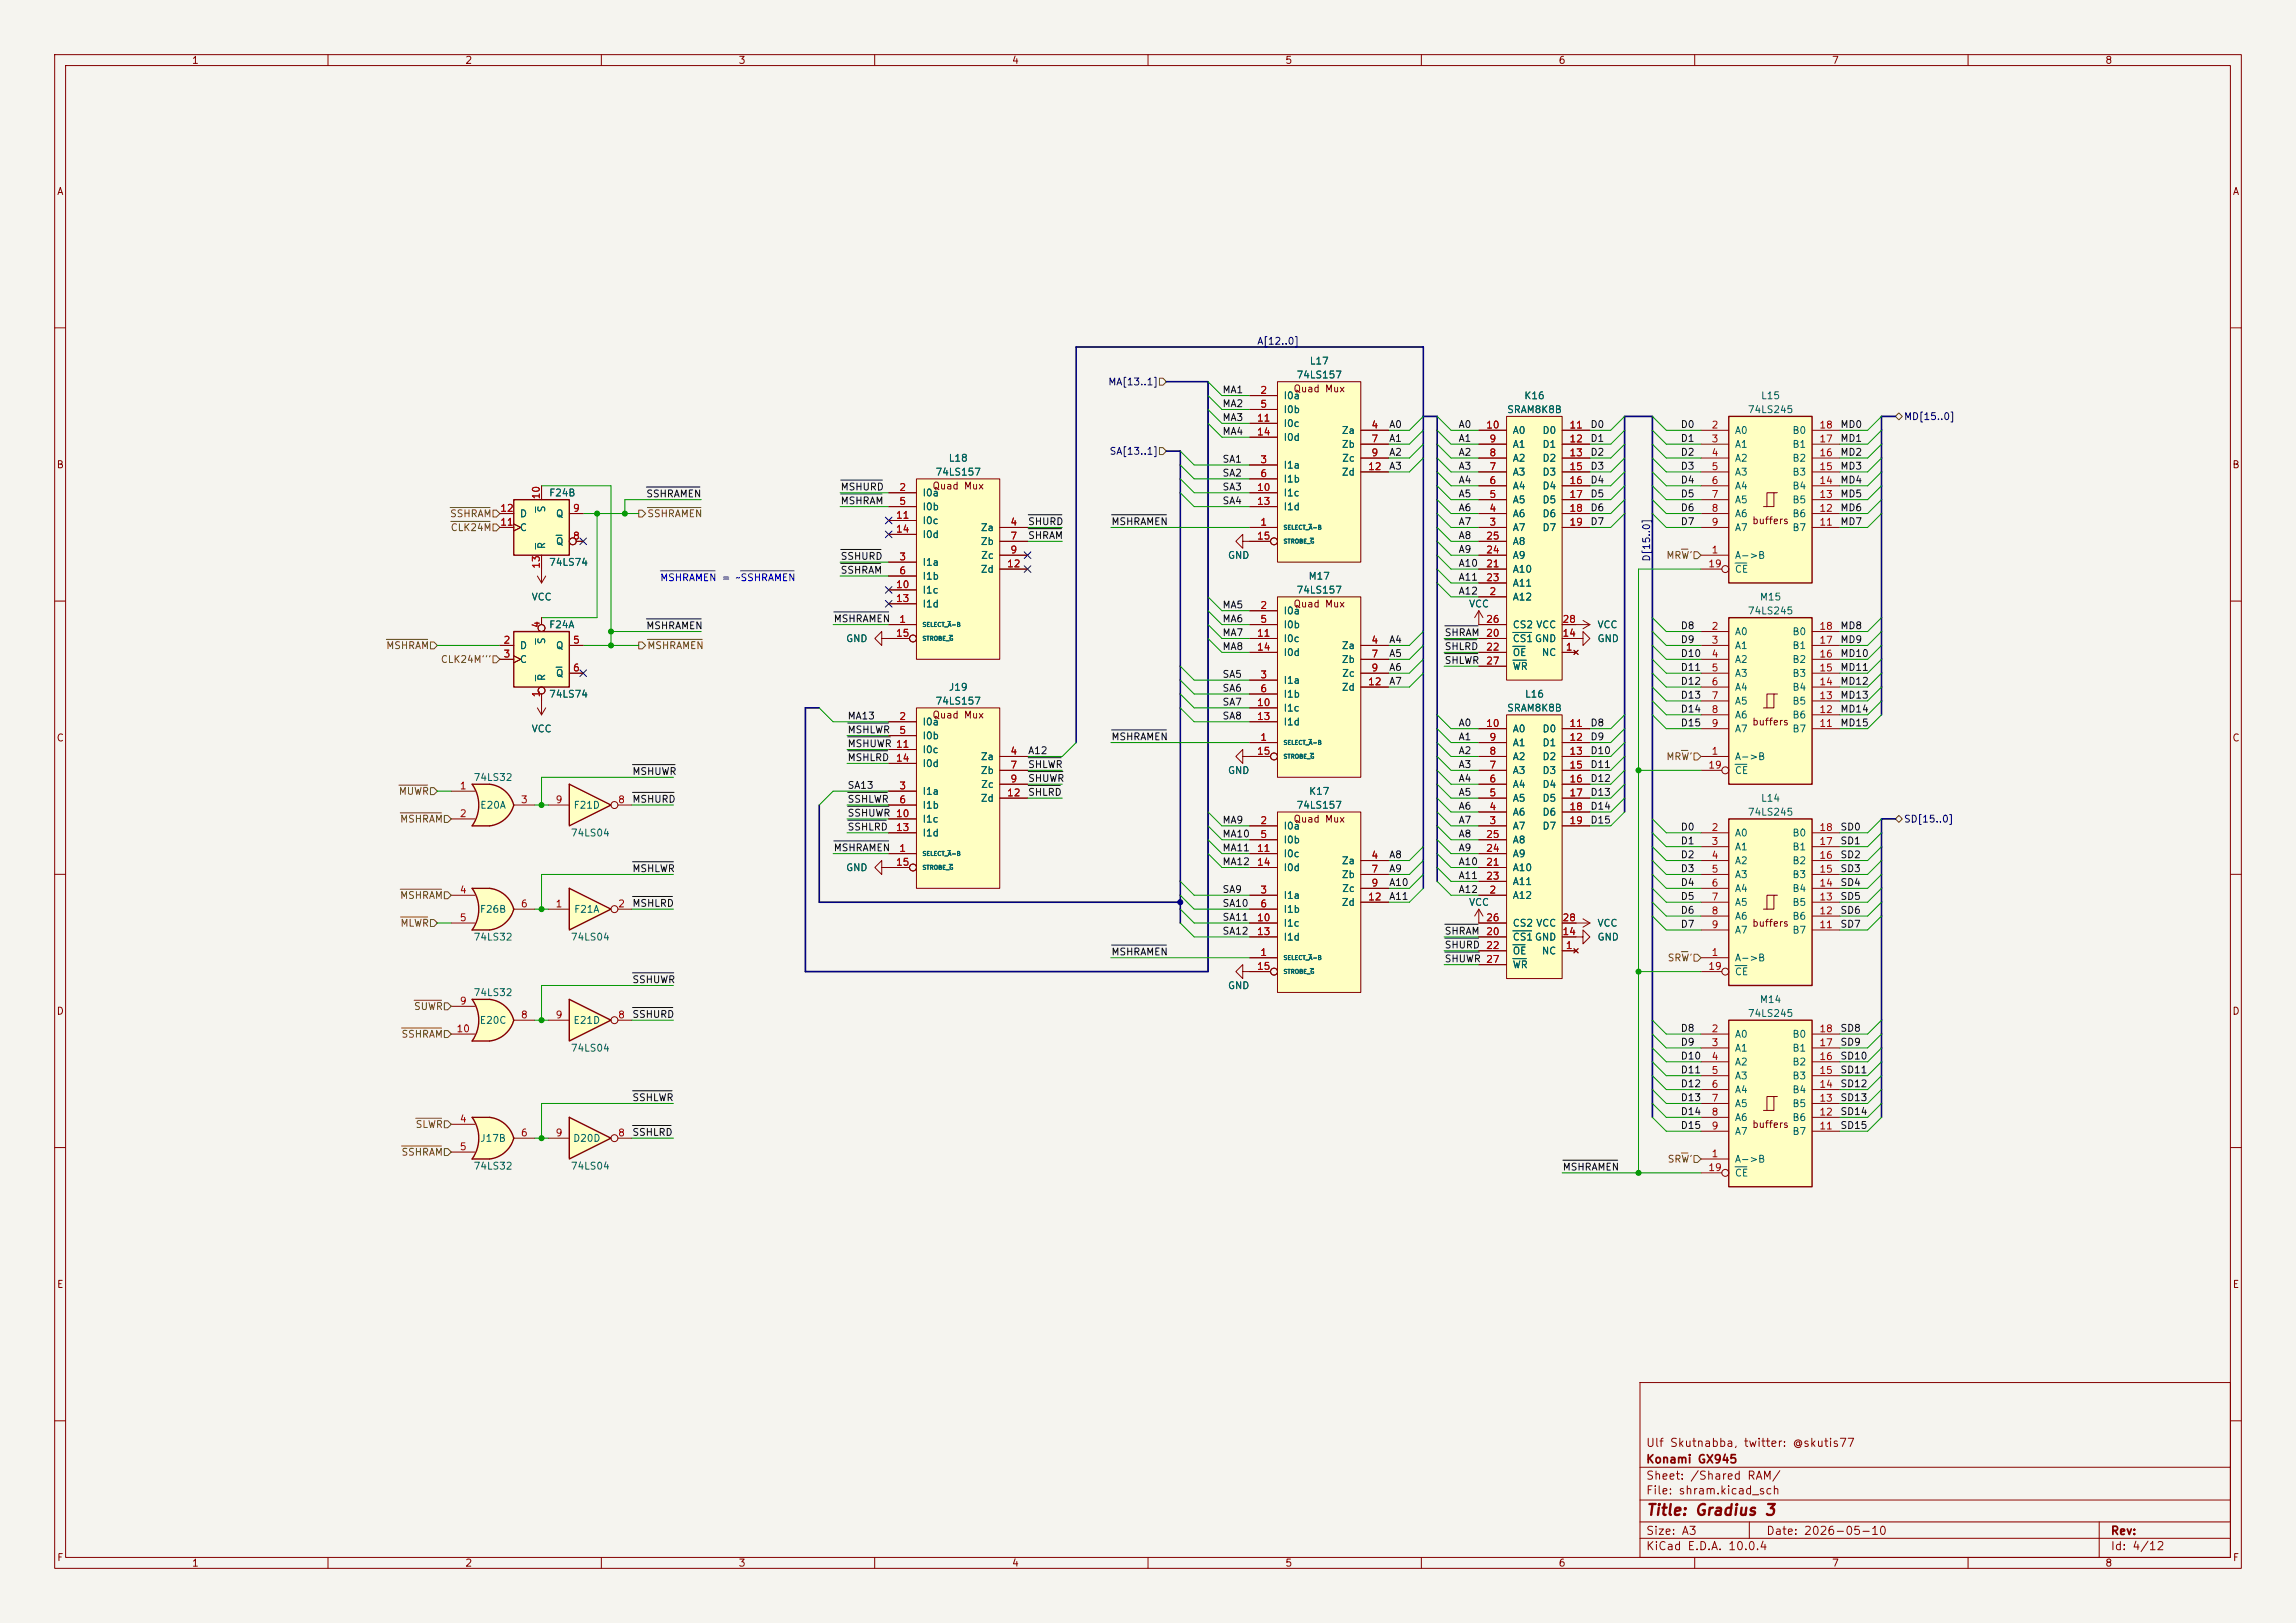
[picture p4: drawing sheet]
<svg xmlns="http://www.w3.org/2000/svg" width="420mm" height="297mm" viewBox="0 0 420 297" stroke-linecap="round" stroke-linejoin="round" font-family="sans-serif">
<defs><g id="words">
<text font-size="2" fill="#840000" x="301" y="277.8">Title: Gradius 3</text>
<g font-size="1.5" fill="#840000">
<text x="301" y="268.1">Konami GX945</text>
<text x="301" y="265.1">Ulf Skutnabba, twitter: @skutis77</text>
<text x="301" y="273.8">File: shram.kicad_sch</text>
<text x="301" y="271.1">Sheet: /Shared RAM/</text>
<text x="301" y="281.2">Size: A3</text>
<text x="323" y="281.2">Date: 2026-05-10</text>
<text x="386" y="281.2">Rev:</text>
<text x="301" y="284">KiCad E.D.A. 10.0.4</text>
<text x="386" y="284">Id: 4/12</text>
</g>
<g font-size="1.3" fill="#840000">
<text x="35" y="12">1</text>
<text x="85" y="12">2</text>
<text x="135" y="12">3</text>
<text x="185" y="12">4</text>
<text x="235" y="12">5</text>
<text x="285" y="12">6</text>
<text x="335" y="12">7</text>
<text x="385" y="12">8</text>
<text x="10.3" y="36">A</text>
<text x="408.3" y="36">A</text>
<text x="236.5" y="72.1">Quad Mux</text>
<text x="10.3" y="86">B</text>
<text x="170.5" y="89.9">Quad Mux</text>
<text x="408.2" y="86">B</text>
<text x="320.4" y="96.2">buffers</text>
<text x="236.5" y="111.5">Quad Mux</text>
<text x="170.5" y="131.8">Quad Mux</text>
<text x="10.3" y="136">C</text>
<text x="320.4" y="133.1">buffers</text>
<text x="408.2" y="136">C</text>
<text x="236.5" y="150.8">Quad Mux</text>
<text x="320.4" y="169.9">buffers</text>
<text x="10.3" y="186">D</text>
<text x="408.2" y="186">D</text>
<text x="320.4" y="206.7">buffers</text>
<text x="10.3" y="236">E</text>
<text x="408.3" y="236">E</text>
<text x="10.3" y="286">F</text>
<text x="35" y="287">1</text>
<text x="85" y="287">2</text>
<text x="135" y="287">3</text>
<text x="185" y="287">4</text>
<text x="235" y="287">5</text>
<text x="285" y="287">6</text>
<text x="335" y="287">7</text>
<text x="385" y="287">8</text>
<text x="408.3" y="286">F</text>
</g>
<g font-size="1.3" fill="#000084">
<text x="229.9" y="63.4">A[12..0]</text>
<text x="202.6" y="70.8">MA[13..1]</text>
<text x="348.2" y="77.2">MD[15..0]</text>
<text x="202.9" y="83.5">SA[13..1]</text>
<text x="302.1" y="102.9" transform="rotate(-90 302.1 102.9)">D[15..0]</text>
<text x="348.2" y="150.8">SD[15..0]</text>
</g>
<g font-size="1.3" fill="#006464">
<text x="237.1" y="69.6">74LS157</text>
<text x="239.5" y="67">L17</text>
<text x="234.7" y="73.4">I0a</text>
<text x="234.7" y="75.9">I0b</text>
<text x="275.6" y="75.9">SRAM8K8B</text>
<text x="278.7" y="73.4">K16</text>
<text x="319.6" y="75.9">74LS245</text>
<text x="322" y="73.4">L15</text>
<text x="234.7" y="78.4">I0c</text>
<text x="234.7" y="81">I0d</text>
<text x="245.3" y="79.7">Za</text>
<text x="245.3" y="82.3">Zb</text>
<text x="276.6" y="82.3">A1</text>
<text x="276.6" y="79.7">A0</text>
<text x="282.1" y="79.7">D0</text>
<text x="282.1" y="82.3">D1</text>
<text x="317.2" y="79.7">A0</text>
<text x="317.2" y="82.3">A1</text>
<text x="327.8" y="82.3">B1</text>
<text x="327.8" y="79.7">B0</text>
<text x="171" y="87.3">74LS157</text>
<text x="173.4" y="84.8">L18</text>
<text x="234.7" y="86.1">I1a</text>
<text x="234.7" y="88.6">I1b</text>
<text x="245.3" y="87.3">Zd</text>
<text x="245.4" y="84.8">Zc</text>
<text x="276.6" y="89.9">A4</text>
<text x="276.6" y="87.3">A3</text>
<text x="276.6" y="84.8">A2</text>
<text x="282.1" y="84.8">D2</text>
<text x="282.1" y="87.3">D3</text>
<text x="282.1" y="89.9">D4</text>
<text x="317.2" y="84.8">A2</text>
<text x="317.2" y="87.3">A3</text>
<text x="317.2" y="89.9">A4</text>
<text x="327.8" y="89.9">B4</text>
<text x="327.8" y="87.3">B3</text>
<text x="327.8" y="84.8">B2</text>
<text x="95" y="95">D</text>
<text x="100" y="93.9" transform="rotate(-90 100 93.9)">S</text>
<text x="100.3" y="91.1">F24B</text>
<text x="101.6" y="95">Q</text>
<text x="168.7" y="91.1">I0a</text>
<text x="168.7" y="93.7">I0b</text>
<text x="234.7" y="91.1">I1c</text>
<text x="234.7" y="93.7">I1d</text>
<text x="276.6" y="95">A6</text>
<text x="276.6" y="92.4">A5</text>
<text x="282.1" y="92.4">D5</text>
<text x="282.1" y="95">D6</text>
<text x="317.2" y="92.4">A5</text>
<text x="317.2" y="95">A6</text>
<text x="327.8" y="95">B6</text>
<text x="327.8" y="92.4">B5</text>
<text x="95" y="97.5">C</text>
<text x="100" y="100.6" transform="rotate(-90 100 100.6)">R</text>
<text x="101.6" y="100">Q</text>
<text x="168.7" y="96.2">I0c</text>
<text x="168.7" y="98.8">I0d</text>
<text x="179.3" y="97.5">Za</text>
<text x="179.3" y="100">Zb</text>
<text x="276.6" y="97.5">A7</text>
<text x="276.6" y="100">A8</text>
<text x="282.1" y="97.5">D7</text>
<text x="317.2" y="97.5">A7</text>
<text x="327.8" y="97.5">B7</text>
<text x="100.3" y="103.8">74LS74</text>
<text x="168.7" y="103.8">I1a</text>
<text x="168.7" y="106.4">I1b</text>
<text x="179.3" y="105.1">Zd</text>
<text x="179.4" y="102.6">Zc</text>
<text x="224.5" y="102.6">GND</text>
<text x="239.3" y="106.4">M17</text>
<text x="276.6" y="105.1">A10</text>
<text x="276.6" y="107.7">A11</text>
<text x="276.6" y="102.6">A9</text>
<text x="317.2" y="102.6">A-&gt;B</text>
<text x="317.2" y="105.1">CE</text>
<text x="97.1" y="110.2">VCC</text>
<text x="168.7" y="108.9">I1c</text>
<text x="168.7" y="111.5">I1d</text>
<text x="234.7" y="112.7">I0a</text>
<text x="237.1" y="108.9">74LS157</text>
<text x="268.6" y="111.5">VCC</text>
<text x="276.6" y="110.2">A12</text>
<text x="319.6" y="112.7">74LS245</text>
<text x="321.8" y="110.2">M15</text>
<text x="95" y="119.1">D</text>
<text x="100" y="118" transform="rotate(-90 100 118)">S</text>
<text x="100.3" y="115.3">F24A</text>
<text x="101.6" y="119.1">Q</text>
<text x="154.7" y="117.8">GND</text>
<text x="234.7" y="115.3">I0b</text>
<text x="234.7" y="117.8">I0c</text>
<text x="245.3" y="119.1">Za</text>
<text x="276.6" y="117.8">CS1GND</text>
<text x="276.6" y="115.3">CS2 VCC</text>
<text x="292.1" y="117.8">GND</text>
<text x="292.1" y="115.3">VCC</text>
<text x="317.2" y="116.5">A0</text>
<text x="317.2" y="119.1">A1</text>
<text x="327.8" y="119.1">B1</text>
<text x="327.8" y="116.5">B0</text>
<text x="95" y="121.6">C</text>
<text x="100" y="124.7" transform="rotate(-90 100 124.7)">R</text>
<text x="101.6" y="124.2">Q</text>
<text x="234.7" y="125.4">I1a</text>
<text x="234.7" y="120.4">I0d</text>
<text x="245.3" y="121.6">Zb</text>
<text x="245.4" y="124.2">Zc</text>
<text x="276.6" y="120.4">OE</text>
<text x="276.6" y="122.9">WR</text>
<text x="281.9" y="120.4">NC</text>
<text x="317.2" y="121.6">A2</text>
<text x="317.2" y="124.2">A3</text>
<text x="327.8" y="124.2">B3</text>
<text x="327.8" y="121.6">B2</text>
<text x="100.3" y="128">74LS74</text>
<text x="171" y="129.2">74LS157</text>
<text x="173.5" y="126.7">J19</text>
<text x="234.7" y="128">I1b</text>
<text x="234.7" y="130.5">I1c</text>
<text x="245.3" y="126.7">Zd</text>
<text x="275.6" y="130.5">SRAM8K8B</text>
<text x="278.8" y="128">L16</text>
<text x="317.2" y="126.7">A4</text>
<text x="317.2" y="129.2">A5</text>
<text x="317.2" y="131.8">A6</text>
<text x="327.8" y="131.8">B6</text>
<text x="327.8" y="129.2">B5</text>
<text x="327.8" y="126.7">B4</text>
<text x="97.1" y="134.3">VCC</text>
<text x="168.7" y="133.1">I0a</text>
<text x="168.7" y="135.6">I0b</text>
<text x="234.7" y="133.1">I1d</text>
<text x="276.6" y="136.9">A1</text>
<text x="276.6" y="134.3">A0</text>
<text x="282.1" y="134.3">D0</text>
<text x="282.1" y="136.9">D1</text>
<text x="317.2" y="134.3">A7</text>
<text x="327.8" y="134.3">B7</text>
<text x="86.5" y="143.2">74LS32</text>
<text x="168.7" y="138.1">I0c</text>
<text x="168.7" y="140.7">I0d</text>
<text x="179.3" y="139.4">Za</text>
<text x="179.3" y="141.9">Zb</text>
<text x="224.5" y="141.9">GND</text>
<text x="276.6" y="141.9">A3</text>
<text x="276.6" y="139.4">A2</text>
<text x="282.1" y="139.4">D2</text>
<text x="282.1" y="141.9">D3</text>
<text x="317.2" y="139.4">A-&gt;B</text>
<text x="317.2" y="141.9">CE</text>
<text x="87.7" y="148.3">E20A</text>
<text x="104.8" y="148.3">F21D</text>
<text x="168.7" y="145.8">I1a</text>
<text x="168.7" y="148.3">I1b</text>
<text x="179.3" y="147">Zd</text>
<text x="179.4" y="144.5">Zc</text>
<text x="237.1" y="148.3">74LS157</text>
<text x="239.4" y="145.8">K17</text>
<text x="276.6" y="149.6">A6</text>
<text x="276.6" y="147">A5</text>
<text x="276.6" y="144.5">A4</text>
<text x="282.1" y="144.5">D4</text>
<text x="282.1" y="147">D5</text>
<text x="282.1" y="149.6">D6</text>
<text x="319.6" y="149.6">74LS245</text>
<text x="322" y="147">L14</text>
<text x="104.3" y="153.4">74LS04</text>
<text x="168.7" y="150.8">I1c</text>
<text x="168.7" y="153.4">I1d</text>
<text x="234.7" y="152.1">I0a</text>
<text x="234.7" y="154.6">I0b</text>
<text x="276.6" y="152.1">A7</text>
<text x="276.6" y="154.6">A8</text>
<text x="282.1" y="152.1">D7</text>
<text x="317.2" y="153.4">A0</text>
<text x="317.2" y="155.9">A1</text>
<text x="327.8" y="155.9">B1</text>
<text x="327.8" y="153.4">B0</text>
<text x="154.7" y="159.7">GND</text>
<text x="234.7" y="157.2">I0c</text>
<text x="234.7" y="159.7">I0d</text>
<text x="245.3" y="158.5">Za</text>
<text x="245.3" y="161">Zb</text>
<text x="276.6" y="159.7">A10</text>
<text x="276.6" y="157.2">A9</text>
<text x="317.2" y="158.5">A2</text>
<text x="317.2" y="161">A3</text>
<text x="327.8" y="161">B3</text>
<text x="327.8" y="158.5">B2</text>
<text x="87.7" y="167.3">F26B</text>
<text x="104.9" y="167.3">F21A</text>
<text x="234.7" y="164.8">I1a</text>
<text x="234.7" y="167.3">I1b</text>
<text x="245.3" y="166.1">Zd</text>
<text x="245.4" y="163.5">Zc</text>
<text x="268.6" y="166.1">VCC</text>
<text x="276.6" y="164.8">A12</text>
<text x="276.6" y="162.3">A11</text>
<text x="317.2" y="163.5">A4</text>
<text x="317.2" y="166.1">A5</text>
<text x="327.8" y="166.1">B5</text>
<text x="327.8" y="163.5">B4</text>
<text x="86.5" y="172.4">74LS32</text>
<text x="104.3" y="172.4">74LS04</text>
<text x="234.7" y="169.9">I1c</text>
<text x="234.7" y="172.4">I1d</text>
<text x="276.6" y="172.4">CS1GND</text>
<text x="276.6" y="169.9">CS2 VCC</text>
<text x="292.1" y="172.4">GND</text>
<text x="292.1" y="169.9">VCC</text>
<text x="317.2" y="168.6">A6</text>
<text x="317.2" y="171.2">A7</text>
<text x="327.8" y="171.2">B7</text>
<text x="327.8" y="168.6">B6</text>
<text x="276.6" y="175">OE</text>
<text x="276.6" y="177.5">WR</text>
<text x="281.9" y="175">NC</text>
<text x="317.2" y="176.2">A-&gt;B</text>
<text x="317.2" y="178.8">CE</text>
<text x="86.5" y="182.6">74LS32</text>
<text x="224.5" y="181.3">GND</text>
<text x="321.8" y="183.9">M14</text>
<text x="87.6" y="187.7">E20C</text>
<text x="104.8" y="187.7">E21D</text>
<text x="317.2" y="190.2">A0</text>
<text x="319.6" y="186.4">74LS245</text>
<text x="327.8" y="190.2">B0</text>
<text x="104.3" y="192.7">74LS04</text>
<text x="317.2" y="192.7">A1</text>
<text x="317.2" y="195.3">A2</text>
<text x="317.2" y="197.8">A3</text>
<text x="327.8" y="197.8">B3</text>
<text x="327.8" y="195.3">B2</text>
<text x="327.8" y="192.7">B1</text>
<text x="317.2" y="200.4">A4</text>
<text x="317.2" y="202.9">A5</text>
<text x="327.8" y="202.9">B5</text>
<text x="327.8" y="200.4">B4</text>
<text x="87.7" y="209.3">J17B</text>
<text x="104.7" y="209.3">D20D</text>
<text x="317.2" y="205.4">A6</text>
<text x="317.2" y="208">A7</text>
<text x="327.8" y="208">B7</text>
<text x="327.8" y="205.4">B6</text>
<text x="86.5" y="214.3">74LS32</text>
<text x="104.3" y="214.3">74LS04</text>
<text x="317.2" y="213.1">A-&gt;B</text>
<text x="317.2" y="215.6">CE</text>
</g>
<g font-size="1.3" fill="#0f0f0f">
<text x="223.5" y="74.8">MA2</text>
<text x="223.5" y="72.3">MA1</text>
<text x="223.5" y="77.3">MA3</text>
<text x="223.5" y="79.9">MA4</text>
<text x="254" y="78.6">A0</text>
<text x="254" y="81.2">A1</text>
<text x="254" y="83.7">A2</text>
<text x="266.7" y="81.2">A1</text>
<text x="266.7" y="83.7">A2</text>
<text x="266.7" y="78.6">A0</text>
<text x="290.8" y="83.7">D2</text>
<text x="290.8" y="81.2">D1</text>
<text x="290.8" y="78.6">D0</text>
<text x="307.3" y="81.2">D1</text>
<text x="307.3" y="83.7">D2</text>
<text x="307.3" y="78.6">D0</text>
<text x="336.5" y="83.7">MD2</text>
<text x="336.5" y="81.2">MD1</text>
<text x="336.5" y="78.6">MD0</text>
<text x="223.5" y="85">SA1</text>
<text x="223.5" y="87.5">SA2</text>
<text x="254" y="86.2">A3</text>
<text x="266.7" y="88.8">A4</text>
<text x="266.7" y="86.2">A3</text>
<text x="290.8" y="88.8">D4</text>
<text x="290.8" y="86.2">D3</text>
<text x="307.3" y="88.8">D4</text>
<text x="307.3" y="86.2">D3</text>
<text x="336.5" y="86.2">MD3</text>
<text x="336.5" y="88.8">MD4</text>
<text x="118.1" y="91.3">SSHRAMEN</text>
<text x="153.7" y="92.6">MSHRAM</text>
<text x="153.7" y="90">MSHURD</text>
<text x="223.5" y="92.6">SA4</text>
<text x="223.5" y="90">SA3</text>
<text x="266.7" y="93.9">A6</text>
<text x="266.7" y="91.3">A5</text>
<text x="290.8" y="91.3">D5</text>
<text x="290.8" y="93.9">D6</text>
<text x="307.3" y="91.3">D5</text>
<text x="307.3" y="93.9">D6</text>
<text x="336.5" y="91.3">MD5</text>
<text x="336.5" y="93.9">MD6</text>
<text x="188" y="96.4">SHURD</text>
<text x="188" y="98.9">SHRAM</text>
<text x="203.2" y="96.4">MSHRAMEN</text>
<text x="266.7" y="96.4">A7</text>
<text x="266.7" y="98.9">A8</text>
<text x="266.7" y="101.5">A9</text>
<text x="290.8" y="96.4">D7</text>
<text x="307.3" y="96.4">D7</text>
<text x="336.5" y="96.4">MD7</text>
<text x="153.7" y="102.7">SSHURD</text>
<text x="153.7" y="105.3">SSHRAM</text>
<text x="266.7" y="104">A10</text>
<text x="266.7" y="106.6">A11</text>
<text x="223.5" y="111.6">MA5</text>
<text x="266.7" y="109.1">A12</text>
<text x="118.1" y="115.4">MSHRAMEN</text>
<text x="152.4" y="114.2">MSHRAMEN</text>
<text x="223.5" y="119.3">MA8</text>
<text x="223.5" y="114.2">MA6</text>
<text x="223.5" y="116.7">MA7</text>
<text x="254" y="118">A4</text>
<text x="264.2" y="119.3">SHLRD</text>
<text x="264.2" y="116.7">SHRAM</text>
<text x="307.3" y="118">D9</text>
<text x="307.3" y="115.4">D8</text>
<text x="336.5" y="115.4">MD8</text>
<text x="336.5" y="118">MD9</text>
<text x="223.5" y="124.3">SA5</text>
<text x="254" y="123.1">A6</text>
<text x="254" y="125.6">A7</text>
<text x="254" y="120.5">A5</text>
<text x="264.2" y="121.8">SHLWR</text>
<text x="307.3" y="123.1">D11</text>
<text x="307.3" y="125.6">D12</text>
<text x="307.3" y="120.5">D10</text>
<text x="336.5" y="125.6">MD12</text>
<text x="336.5" y="123.1">MD11</text>
<text x="336.5" y="120.5">MD10</text>
<text x="154.9" y="132">MA13</text>
<text x="223.5" y="132">SA8</text>
<text x="223.5" y="129.4">SA7</text>
<text x="223.5" y="126.9">SA6</text>
<text x="307.3" y="128.1">D13</text>
<text x="307.3" y="130.7">D14</text>
<text x="336.5" y="128.1">MD13</text>
<text x="336.5" y="130.7">MD14</text>
<text x="154.9" y="137">MSHUWR 11</text>
<text x="154.9" y="134.5">MSHLWR</text>
<text x="203.2" y="135.8">MSHRAMEN</text>
<text x="266.7" y="133.2">A0</text>
<text x="266.7" y="135.8">A1</text>
<text x="290.8" y="135.8">D9</text>
<text x="290.8" y="133.2">D8</text>
<text x="307.3" y="133.2">D15</text>
<text x="336.5" y="133.2">MD15</text>
<text x="115.6" y="142.1">MSHUWR</text>
<text x="154.9" y="139.6">MSHLRD</text>
<text x="188" y="138.3">A12</text>
<text x="188" y="143.4">SHUWR</text>
<text x="188" y="140.8">SHLWR</text>
<text x="266.7" y="138.3">A2</text>
<text x="266.7" y="140.8">A3</text>
<text x="266.7" y="143.4">A4</text>
<text x="290.8" y="138.3">D10</text>
<text x="290.8" y="140.8">D11</text>
<text x="290.8" y="143.4">D12</text>
<text x="115.6" y="147.2">MSHURD</text>
<text x="154.9" y="147.2">SSHLWR</text>
<text x="154.9" y="149.7">SSHUWR 10</text>
<text x="154.9" y="144.7">SA13</text>
<text x="188" y="145.9">SHLRD</text>
<text x="266.7" y="145.9">A5</text>
<text x="266.7" y="148.5">A6</text>
<text x="290.8" y="148.5">D14</text>
<text x="290.8" y="145.9">D13</text>
<text x="154.9" y="152.3">SSHLRD</text>
<text x="223.5" y="151">MA9</text>
<text x="223.5" y="153.5">MA10</text>
<text x="266.7" y="151">A7</text>
<text x="266.7" y="153.5">A8</text>
<text x="290.8" y="151">D15</text>
<text x="307.3" y="152.3">D0</text>
<text x="307.3" y="154.8">D1</text>
<text x="336.5" y="154.8">SD1</text>
<text x="336.5" y="152.3">SD0</text>
<text x="115.6" y="159.9">MSHLWR</text>
<text x="152.4" y="156.1">MSHRAMEN</text>
<text x="223.5" y="158.6">MA12</text>
<text x="223.5" y="156.1">MA11</text>
<text x="254" y="157.4">A8</text>
<text x="254" y="159.9">A9</text>
<text x="266.7" y="156.1">A9</text>
<text x="266.7" y="161.2">A11</text>
<text x="266.7" y="158.6">A10</text>
<text x="307.3" y="157.4">D2</text>
<text x="307.3" y="159.9">D3</text>
<text x="336.5" y="157.4">SD2</text>
<text x="336.5" y="159.9">SD3</text>
<text x="115.6" y="166.2">MSHLRD</text>
<text x="223.5" y="166.2">SA10</text>
<text x="223.5" y="163.7">SA9</text>
<text x="254" y="162.4">A10</text>
<text x="254" y="165">A11</text>
<text x="266.7" y="163.7">A12</text>
<text x="307.3" y="167.5">D6</text>
<text x="307.3" y="165">D5</text>
<text x="307.3" y="162.4">D4</text>
<text x="336.5" y="165">SD5</text>
<text x="336.5" y="162.4">SD4</text>
<text x="336.5" y="167.5">SD6</text>
<text x="223.5" y="171.3">SA12</text>
<text x="223.5" y="168.8">SA11</text>
<text x="264.2" y="173.9">SHURD</text>
<text x="264.2" y="171.3">SHRAM</text>
<text x="307.3" y="170.1">D7</text>
<text x="336.5" y="170.1">SD7</text>
<text x="203.2" y="175.1">MSHRAMEN</text>
<text x="264.2" y="176.4">SHUWR 27</text>
<text x="115.6" y="180.2">SSHUWR</text>
<text x="115.6" y="186.6">SSHURD</text>
<text x="307.3" y="191.6">D9</text>
<text x="307.3" y="189.1">D8</text>
<text x="336.5" y="189.1">SD8</text>
<text x="336.5" y="191.6">SD9</text>
<text x="307.3" y="194.2">D10</text>
<text x="307.3" y="196.7">D11</text>
<text x="336.5" y="194.2">SD10</text>
<text x="336.5" y="196.7">SD11</text>
<text x="115.6" y="201.8">SSHLWR</text>
<text x="307.3" y="201.8">D13</text>
<text x="307.3" y="199.3">D12</text>
<text x="336.5" y="201.8">SD13</text>
<text x="336.5" y="199.3">SD12</text>
<text x="115.6" y="208.2">SSHLRD</text>
<text x="307.3" y="206.9">D15</text>
<text x="307.3" y="204.3">D14</text>
<text x="336.5" y="206.9">SD15</text>
<text x="336.5" y="204.3">SD14</text>
<text x="285.8" y="214.5">MSHRAMEN</text>
</g>
<g font-size="1.3" fill="#a90000">
<text x="229.8" y="77.4">11</text>
<text x="230.4" y="72.4">2</text>
<text x="230.4" y="74.9">5</text>
<text x="229.8" y="80">14</text>
<text x="250.8" y="78.7">4</text>
<text x="250.8" y="81.3">7</text>
<text x="250.8" y="83.8">9</text>
<text x="271.7" y="78.7">10</text>
<text x="272.3" y="83.8">8</text>
<text x="272.3" y="81.3">9</text>
<text x="287" y="78.7">11</text>
<text x="287" y="81.3">12</text>
<text x="287" y="83.8">13</text>
<text x="313" y="78.7">2</text>
<text x="313" y="81.3">3</text>
<text x="313" y="83.8">4</text>
<text x="332.7" y="83.8">16</text>
<text x="332.7" y="81.3">17</text>
<text x="332.7" y="78.7">18</text>
<text x="230.4" y="85.1">3</text>
<text x="230.4" y="87.6">6</text>
<text x="250.1" y="86.3">12</text>
<text x="272.3" y="88.9">6</text>
<text x="272.3" y="86.3">7</text>
<text x="287" y="86.3">15</text>
<text x="287" y="88.9">16</text>
<text x="313" y="86.3">5</text>
<text x="313" y="88.9">6</text>
<text x="332.7" y="88.9">14</text>
<text x="332.7" y="86.3">15</text>
<text x="91.4" y="94">12</text>
<text x="99" y="91.5" transform="rotate(-90 99 91.5)">10</text>
<text x="104.7" y="94">9</text>
<text x="163.8" y="95.2">11</text>
<text x="164.4" y="90.1">2</text>
<text x="164.4" y="92.7">5</text>
<text x="229.8" y="90.1">10</text>
<text x="229.8" y="92.7">13</text>
<text x="272.3" y="94">4</text>
<text x="272.3" y="91.4">5</text>
<text x="287" y="91.4">17</text>
<text x="287" y="94">18</text>
<text x="313" y="91.4">7</text>
<text x="313" y="94">8</text>
<text x="332.7" y="94">12</text>
<text x="332.7" y="91.4">13</text>
<text x="91.4" y="96.5">11</text>
<text x="104.7" y="99">8</text>
<text x="163.8" y="97.8">14</text>
<text x="184.7" y="96.5">4</text>
<text x="184.7" y="99">7</text>
<text x="184.7" y="101.6">9</text>
<text x="229.8" y="99">15</text>
<text x="230.4" y="96.5">1</text>
<text x="271.7" y="101.6">24</text>
<text x="271.7" y="99">25</text>
<text x="272.3" y="96.5">3</text>
<text x="287" y="96.5">19</text>
<text x="313" y="101.6">1</text>
<text x="313" y="96.5">9</text>
<text x="332.7" y="96.5">11</text>
<text x="99" y="104.2" transform="rotate(-90 99 104.2)">13</text>
<text x="163.8" y="107.9">10</text>
<text x="164.4" y="102.8">3</text>
<text x="164.4" y="105.4">6</text>
<text x="184.1" y="104.1">12</text>
<text x="271.7" y="104.1">21</text>
<text x="271.7" y="106.7">23</text>
<text x="312.4" y="104.1">19</text>
<text x="163.8" y="110.5">13</text>
<text x="230.4" y="111.7">2</text>
<text x="272.3" y="109.2">2</text>
<text x="92" y="118.1">2</text>
<text x="99" y="115" transform="rotate(-90 99 115)">4</text>
<text x="104.7" y="118.1">5</text>
<text x="163.8" y="116.8">15</text>
<text x="164.4" y="114.3">1</text>
<text x="229.8" y="116.8">11</text>
<text x="229.8" y="119.4">14</text>
<text x="230.4" y="114.3">5</text>
<text x="250.8" y="118.1">4</text>
<text x="271.7" y="116.8">20</text>
<text x="271.7" y="119.4">22</text>
<text x="271.7" y="114.3">26</text>
<text x="285.7" y="116.8">14</text>
<text x="285.7" y="114.3">28</text>
<text x="286.3" y="119.4">1</text>
<text x="313" y="115.5">2</text>
<text x="313" y="118.1">3</text>
<text x="332.7" y="118.1">17</text>
<text x="332.7" y="115.5">18</text>
<text x="92" y="120.6">3</text>
<text x="104.7" y="123.2">6</text>
<text x="230.4" y="124.4">3</text>
<text x="250.1" y="125.7">12</text>
<text x="250.8" y="120.6">7</text>
<text x="250.8" y="123.2">9</text>
<text x="271.7" y="121.9">27</text>
<text x="313" y="120.6">4</text>
<text x="313" y="123.2">5</text>
<text x="313" y="125.7">6</text>
<text x="332.7" y="125.7">14</text>
<text x="332.7" y="123.2">15</text>
<text x="332.7" y="120.6">16</text>
<text x="99" y="127.7" transform="rotate(-90 99 127.7)">1</text>
<text x="229.8" y="129.5">10</text>
<text x="230.4" y="127">6</text>
<text x="313" y="128.2">7</text>
<text x="313" y="130.8">8</text>
<text x="332.7" y="130.8">12</text>
<text x="332.7" y="128.2">13</text>
<text x="163.8" y="137.1">11</text>
<text x="164.4" y="132.1">2</text>
<text x="164.4" y="134.6">5</text>
<text x="229.8" y="132.1">13</text>
<text x="230.4" y="135.9">1</text>
<text x="271.7" y="133.3">10</text>
<text x="272.3" y="135.9">9</text>
<text x="287" y="133.3">11</text>
<text x="287" y="135.9">12</text>
<text x="313" y="133.3">9</text>
<text x="332.7" y="133.3">11</text>
<text x="163.8" y="139.7">14</text>
<text x="184.7" y="138.4">4</text>
<text x="184.7" y="140.9">7</text>
<text x="184.7" y="143.5">9</text>
<text x="229.8" y="138.4">15</text>
<text x="272.3" y="143.5">6</text>
<text x="272.3" y="140.9">7</text>
<text x="272.3" y="138.4">8</text>
<text x="287" y="138.4">13</text>
<text x="287" y="140.9">15</text>
<text x="287" y="143.5">16</text>
<text x="312.4" y="140.9">19</text>
<text x="313" y="138.4">1</text>
<text x="84" y="144.8">1</text>
<text x="84" y="149.8">2</text>
<text x="95.2" y="147.3">3</text>
<text x="101.5" y="147.3">9</text>
<text x="113" y="147.3">8</text>
<text x="163.8" y="149.8">10</text>
<text x="164.4" y="144.8">3</text>
<text x="164.4" y="147.3">6</text>
<text x="184.1" y="146">12</text>
<text x="272.3" y="148.6">4</text>
<text x="272.3" y="146">5</text>
<text x="287" y="146">17</text>
<text x="287" y="148.6">18</text>
<text x="163.8" y="152.4">13</text>
<text x="230.4" y="151.1">2</text>
<text x="230.4" y="153.6">5</text>
<text x="271.7" y="153.6">25</text>
<text x="272.3" y="151.1">3</text>
<text x="287" y="151.1">19</text>
<text x="313" y="152.4">2</text>
<text x="313" y="154.9">3</text>
<text x="332.7" y="154.9">17</text>
<text x="332.7" y="152.4">18</text>
<text x="163.8" y="158.7">15</text>
<text x="164.4" y="156.2">1</text>
<text x="229.8" y="156.2">11</text>
<text x="229.8" y="158.7">14</text>
<text x="250.8" y="157.5">4</text>
<text x="250.8" y="160">7</text>
<text x="271.7" y="158.7">21</text>
<text x="271.7" y="161.3">23</text>
<text x="271.7" y="156.2">24</text>
<text x="313" y="157.5">4</text>
<text x="313" y="160">5</text>
<text x="332.7" y="160">15</text>
<text x="332.7" y="157.5">16</text>
<text x="84" y="163.8">4</text>
<text x="95.2" y="166.3">6</text>
<text x="101.5" y="166.3">1</text>
<text x="113" y="166.3">2</text>
<text x="230.4" y="163.8">3</text>
<text x="230.4" y="166.3">6</text>
<text x="250.1" y="165.1">12</text>
<text x="250.8" y="162.5">9</text>
<text x="272.3" y="163.8">2</text>
<text x="313" y="162.5">6</text>
<text x="313" y="165.1">7</text>
<text x="313" y="167.6">8</text>
<text x="332.7" y="167.6">12</text>
<text x="332.7" y="165.1">13</text>
<text x="332.7" y="162.5">14</text>
<text x="84" y="168.9">5</text>
<text x="229.8" y="168.9">10</text>
<text x="229.8" y="171.4">13</text>
<text x="271.7" y="171.4">20</text>
<text x="271.7" y="174">22</text>
<text x="271.7" y="168.9">26</text>
<text x="285.7" y="171.4">14</text>
<text x="285.7" y="168.9">28</text>
<text x="286.3" y="174">1</text>
<text x="313" y="170.2">9</text>
<text x="332.7" y="170.2">11</text>
<text x="229.8" y="177.8">15</text>
<text x="230.4" y="175.2">1</text>
<text x="271.7" y="176.5">27</text>
<text x="312.4" y="177.8">19</text>
<text x="313" y="175.2">1</text>
<text x="84" y="184.1">9</text>
<text x="83.4" y="189.2">10</text>
<text x="95.2" y="186.7">8</text>
<text x="101.5" y="186.7">9</text>
<text x="113" y="186.7">8</text>
<text x="313" y="189.2">2</text>
<text x="313" y="191.7">3</text>
<text x="332.7" y="191.7">17</text>
<text x="332.7" y="189.2">18</text>
<text x="313" y="194.3">4</text>
<text x="313" y="196.8">5</text>
<text x="332.7" y="196.8">15</text>
<text x="332.7" y="194.3">16</text>
<text x="313" y="199.4">6</text>
<text x="313" y="201.9">7</text>
<text x="332.7" y="201.9">13</text>
<text x="332.7" y="199.4">14</text>
<text x="84" y="205.7">4</text>
<text x="95.2" y="208.3">6</text>
<text x="101.5" y="208.3">9</text>
<text x="113" y="208.3">8</text>
<text x="313" y="204.4">8</text>
<text x="313" y="207">9</text>
<text x="332.7" y="207">11</text>
<text x="332.7" y="204.4">12</text>
<text x="84" y="210.8">5</text>
<text x="312.4" y="214.6">19</text>
<text x="313" y="212.1">1</text>
</g>
<g font-size="1.3" fill="#725600">
<text x="82.2" y="95">SSHRAM</text>
<text x="118.3" y="95">SSHRAMEN</text>
<text x="82.3" y="97.5">CLK24M</text>
<text x="304.7" y="102.6">MRW'</text>
<text x="70.5" y="119.1">MSHRAM</text>
<text x="118.3" y="119.1">MSHRAMEN</text>
<text x="80.5" y="121.6">CLK24M'''</text>
<text x="304.7" y="139.4">MRW'</text>
<text x="72.8" y="145.8">MUWR</text>
<text x="73.1" y="150.8">MSHRAM</text>
<text x="73.1" y="164.8">MSHRAM</text>
<text x="73.1" y="169.9">MLWR</text>
<text x="305" y="176.2">SRW'</text>
<text x="75.6" y="185.1">SUWR</text>
<text x="73.3" y="190.2">SSHRAM</text>
<text x="75.9" y="206.7">SLWR</text>
<text x="73.3" y="211.8">SSHRAM</text>
<text x="305" y="213.1">SRW'</text>
</g>
<text font-size="1.3" fill="#0000c2" x="120.6" y="106.7">MSHRAMEN = ~SSHRAMEN</text>
<g font-size=".8" fill="#006464">
<text x="234.7" y="97.1">SELECT_A-B</text>
<text x="234.7" y="99.6">STROBE_G</text>
<text x="168.7" y="114.9">SELECT_A-B</text>
<text x="168.7" y="117.4">STROBE_G</text>
<text x="234.7" y="136.5">SELECT_A-B</text>
<text x="234.7" y="139">STROBE_G</text>
<text x="168.7" y="156.8">SELECT_A-B</text>
<text x="168.7" y="159.3">STROBE_G</text>
<text x="234.7" y="175.8">SELECT_A-B</text>
<text x="234.7" y="178.4">STROBE_G</text>
</g>
</g></defs>
<path d="M0 0h420v297h-420z" fill="#f5f4ef" stroke="#f5f4ef" stroke-width=".18"/>
<g fill="none" stroke="#840000" stroke-width=".18">
<path d="M10 10h400v277h-400zM12 12h396v273h-396zM60 10v2M110 10v2M160 10v2M210 10v2M260 10v2M310 10v2M360 10v2M10 60h2M408 60h2M10 110h2"/>
<path d="M408 110h2M10 160h2M408 160h2M10 210h2M408 210h2M300 253h108v32h-108zM10 260h2M300 278.5h108M300 274.5h108M300 268.5h108M320 278.5v3M384 278.5v6.5"/>
<path d="M408 260h2M60 285v2M110 285v2M160 285v2M210 285v2M260 285v2M300 281.5h108M310 285v2M360 285v2"/>
</g>
<path d="M86.4 204.5h3.1M86.4 212.1h3.1" fill="none" stroke="#ffffc2" stroke-width=".18"/>
<g fill="#ffffc2" stroke="#ffffc2" stroke-width=".18">
<path d="M89 206.9l5 1.4a5.2 5.2 0 0 1-4.4 3.8z"/>
<path d="M89.6 204.5a5.1 5.1 0 0 1 4.4 3.8l-5 1.3z"/>
</g>
<path d="M86.4 204.5h3.1v7.6h-3.1a6.7 6.7 0 0 0 0-7.6z" fill="#ffffc2"/>
<path d="M86.4 204.5h3.1a5.1 5.1 0 0 1 4.5 3.8 5.2 5.2 0 0 1-4.4 3.8h-3.2a6.6 6.6 0 0 0 0-7.6z" fill="none" stroke="#840000" stroke-width=".25"/>
<path d="M82.5 205.7h4.4M82.5 210.8h4.4M94 208.3h3.8" fill="none" stroke="#840000" stroke-width=".18"/>
<path d="M275.6 76.2h10.1v48.3h-10.1z" fill="#ffffc2"/>
<g fill="none" stroke="#840000" stroke-width=".18">
<path d="M270.5 78.7h5.1M275.6 76.2h10.1v48.3h-10.1zM285.7 78.7h5.1M270.5 96.5h5.1M270.5 94h5.1M270.5 91.4h5.1M270.5 88.9h5.1M270.5 86.4h5.1M270.5 83.8h5.1M270.5 81.3h5.1M270.5 99.1h5.1M285.7 96.5h5.1"/>
<path d="M285.7 94h5.1M285.7 91.4h5.1M285.7 88.9h5.1M285.7 86.4h5.1M285.7 83.8h5.1M285.7 81.3h5.1M270.5 119.4h5.1M270.5 109.2h5.1M270.5 116.8h5.1M270.5 104.1h5.1M270.5 106.7h5.1M270.5 101.6h5.1"/>
<path d="M270.5 111.8v2.5h5.1M270.5 111.8l-.8 1.2M270.5 111.8l.8 1.2M285.7 116.8h3.9v-1.2l1.2 1.2-1.2 1.3v-1.3M285.7 119.4h2.6M285.7 114.3h5.1M287.9 119l.8 .8M288.7 119l-.8 .8M289.6 113.5l1.2 .8M290.8 114.3l-1.2 .8M270.5 121.9h5.1M161.3 158.8v-1.3l-1.3 1.3 1.3 1.2v-1.2h1.3"/>
</g>
<path d="M276.7 115.7h3.5M276.7 118.3h2.3M276.7 120.8h2.5" fill="none" stroke="#006464" stroke-width=".18"/>
<path d="M167.6 129.5h15.3v33.1h-15.3z" fill="#ffffc2"/>
<g fill="none" stroke="#840000" stroke-width=".18">
<path d="M162.6 132.1h5M162.6 134.6h5M162.6 137.2h5M162.6 139.7h5M167.6 129.5h15.3v33.1h-15.3zM182.9 138.4h5.1M162.6 156.2h5M162.6 144.8h5M162.6 147.3h5M162.6 149.9h5M162.6 152.4h5M162.6 158.8h3.8"/>
<path d="M182.9 141h5.1M182.9 143.5h5.1M182.9 146.1h5.1"/>
<circle cx="167" cy="158.7" r=".63"/>
</g>
<path d="M173.4 155.6h.5M173.6 158.2h.6" fill="none" stroke="#006464" stroke-width=".18"/>
<path d="M86.4 182.9h3.1M86.4 190.5h3.1" fill="none" stroke="#ffffc2" stroke-width=".18"/>
<g fill="#ffffc2" stroke="#ffffc2" stroke-width=".18">
<path d="M89 185.3l5 1.4a5.2 5.2 0 0 1-4.4 3.8z"/>
<path d="M89.6 182.9a5.1 5.1 0 0 1 4.4 3.8l-5 1.3z"/>
</g>
<path d="M86.4 182.9h3.1v7.6h-3.1a6.7 6.7 0 0 0 0-7.6z" fill="#ffffc2"/>
<path d="M86.4 182.9h3.1a5.1 5.1 0 0 1 4.5 3.8 5.2 5.2 0 0 1-4.4 3.8h-3.2a6.6 6.6 0 0 0 0-7.6z" fill="none" stroke="#840000" stroke-width=".25"/>
<path d="M82.5 184.2h4.4M82.5 189.2h4.4M94 186.7h3.8" fill="none" stroke="#840000" stroke-width=".18"/>
<path d="M104.1 204.5l7.7 3.8-7.7 3.8z" fill="#ffffc2"/>
<path d="M104.1 204.5l7.7 3.8-7.7 3.8z" fill="none" stroke="#840000" stroke-width=".25"/>
<g fill="none" stroke="#840000" stroke-width=".18">
<path d="M161.3 116.8v-1.2l-1.3 1.2 1.3 1.3v-1.3h1.3M100.3 208.3h3.8M113 208.3h2.6"/>
<circle cx="112.4" cy="208.3" r=".63"/>
</g>
<path d="M167.6 87.6h15.3v33.1h-15.3z" fill="#ffffc2"/>
<g fill="none" stroke="#840000" stroke-width=".18">
<path d="M162.6 90.2h5M162.6 92.7h5M162.6 95.3h5M162.6 97.8h5M167.6 87.6h15.3v33.1h-15.3zM182.9 96.5h5.1M182.9 99.1h5.1M162.6 114.3h5M162.6 102.9h5M162.6 105.4h5M162.6 108h5M162.6 110.5h5"/>
<path d="M162.6 116.8h3.8M182.9 101.6h5.1M182.9 104.1h5.1"/>
<circle cx="167" cy="116.8" r=".63"/>
</g>
<path d="M173.4 113.7h.5M173.6 116.3h.6" fill="none" stroke="#006464" stroke-width=".18"/>
<path d="M316.2 186.7h15.3v30.5h-15.3z" fill="#ffffc2"/>
<g fill="none" stroke="#840000" stroke-width=".18">
<path d="M311.1 189.2h5.1M311.1 191.8h5.1M311.1 194.3h5.1M311.1 196.9h5.1M311.1 199.4h5.1M331.5 189.2h5M331.5 191.8h5M331.5 194.3h5M331.5 196.9h5M331.5 199.4h5M311.1 212.1h5.1M311.1 201.9h5.1"/>
<path d="M311.1 204.5h5.1M311.1 207h5.1M311.1 214.6h3.9M324.5 200.7h-1.3v2.5M325.1 200.7h-.6v2.5h-1.9M331.5 201.9h5M331.5 204.5h5M331.5 207h5"/>
<circle cx="315.6" cy="214.6" r=".63"/>
</g>
<path d="M316.2 186.7h15.3v30.5h-15.3z" fill="none" stroke="#840000" stroke-width=".25"/>
<path d="M317.4 213.5h2.1" fill="none" stroke="#006464" stroke-width=".18"/>
<path d="M316.2 76.2h15.3v30.5h-15.3z" fill="#ffffc2"/>
<g fill="none" stroke="#840000" stroke-width=".18">
<path d="M311.1 78.7h5.1M331.5 78.7h5M311.1 81.3h5.1M311.1 83.8h5.1M311.1 86.4h5.1M311.1 88.9h5.1M311.1 91.4h5.1M311.1 94h5.1M311.1 96.5h5.1M324.5 90.2h-1.3v2.5M325.1 90.2h-.6v2.5h-1.9M331.5 81.3h5"/>
<path d="M331.5 83.8h5M331.5 86.4h5M331.5 88.9h5M331.5 91.4h5M331.5 94h5M331.5 96.5h5M311.1 101.6h5.1M311.1 104.1h3.9"/>
<circle cx="315.6" cy="104.1" r=".63"/>
</g>
<path d="M316.2 76.2h15.3v30.5h-15.3z" fill="none" stroke="#840000" stroke-width=".25"/>
<path d="M317.4 103h2.1" fill="none" stroke="#006464" stroke-width=".18"/>
<path d="M233.7 148.6h15.2v33h-15.2z" fill="#ffffc2"/>
<g fill="none" stroke="#840000" stroke-width=".18">
<path d="M228.6 151.1h5.1M228.6 153.7h5.1M228.6 156.2h5.1M228.6 158.8h5.1M233.7 148.6h15.2v33h-15.2zM248.9 157.5h5.1M228.6 175.3h5.1M228.6 163.8h5.1M228.6 166.4h5.1M228.6 168.9h5.1M228.6 171.5h5.1M228.6 177.8h3.8"/>
<path d="M248.9 160h5.1M248.9 162.6h5.1M248.9 165.1h5.1"/>
<circle cx="233" cy="177.8" r=".63"/>
</g>
<path d="M239.4 174.7h.5M239.7 177.2h.6" fill="none" stroke="#006464" stroke-width=".18"/>
<path d="M316.2 113h15.3v30.5h-15.3z" fill="#ffffc2"/>
<g fill="none" stroke="#840000" stroke-width=".18">
<path d="M311.1 115.6h5.1M311.1 118.1h5.1M331.5 115.6h5M331.5 118.1h5M227.3 138.4v-1.2l-1.2 1.2 1.2 1.3v-1.3h1.3M311.1 138.4h5.1M311.1 120.7h5.1M311.1 123.2h5.1M311.1 125.7h5.1M311.1 128.3h5.1M311.1 130.8h5.1M311.1 133.4h5.1"/>
<path d="M324.5 127h-1.3v2.5M325.1 127h-.6v2.5h-1.9M331.5 120.7h5M331.5 123.2h5M331.5 125.7h5M331.5 128.3h5M331.5 130.8h5M331.5 133.4h5M311.1 141h3.9"/>
<circle cx="315.6" cy="141" r=".63"/>
</g>
<path d="M316.2 113h15.3v30.5h-15.3z" fill="none" stroke="#840000" stroke-width=".25"/>
<path d="M317.4 139.9h2.1" fill="none" stroke="#006464" stroke-width=".18"/>
<path d="M233.7 109.2h15.2v33h-15.2z" fill="#ffffc2"/>
<g fill="none" stroke="#840000" stroke-width=".18">
<path d="M98.3 105.4l.8 1.3M99.1 104.1v2.6M99.8 105.4l-.7 1.3M228.6 111.8h5.1M228.6 114.3h5.1M228.6 116.8h5.1M228.6 119.4h5.1M233.7 109.2h15.2v33h-15.2zM248.9 118.1h5.1M228.6 135.9h5.1M228.6 124.5h5.1M228.6 127h5.1"/>
<path d="M228.6 129.5h5.1M228.6 132.1h5.1M228.6 138.4h3.8M248.9 120.7h5.1M248.9 123.2h5.1M248.9 125.7h5.1M288.3 171.5h1.3v-1.3l1.2 1.3-1.2 1.2v-1.2M288.3 168.9h2.5M289.6 168.1l1.2 .8M290.8 168.9l-1.2 .8"/>
<circle cx="233" cy="138.4" r=".63"/>
</g>
<path d="M239.4 135.3h.5M239.7 137.9h.6" fill="none" stroke="#006464" stroke-width=".18"/>
<path d="M316.2 149.9h15.3v30.4h-15.3z" fill="#ffffc2"/>
<g fill="none" stroke="#840000" stroke-width=".18">
<path d="M311.1 152.4h5.1M311.1 154.9h5.1M311.1 157.5h5.1M331.5 152.4h5M331.5 154.9h5M331.5 157.5h5M311.1 175.3h5.1M311.1 160h5.1M311.1 162.6h5.1M311.1 165.1h5.1M311.1 167.6h5.1M311.1 170.2h5.1"/>
<path d="M311.1 177.8h3.9M324.5 163.8h-1.3v2.6M325.1 163.8h-.6v2.6h-1.9M331.5 160h5M331.5 162.6h5M331.5 165.1h5M331.5 167.6h5M331.5 170.2h5"/>
<circle cx="315.6" cy="177.8" r=".63"/>
</g>
<path d="M316.2 149.9h15.3v30.4h-15.3z" fill="none" stroke="#840000" stroke-width=".25"/>
<path d="M317.4 176.7h2.1" fill="none" stroke="#006464" stroke-width=".18"/>
<path d="M104.1 182.9l7.7 3.8-7.7 3.8z" fill="#ffffc2"/>
<path d="M104.1 182.9l7.7 3.8-7.7 3.8z" fill="none" stroke="#840000" stroke-width=".25"/>
<g fill="none" stroke="#840000" stroke-width=".18">
<path d="M100.3 186.7h3.8M113 186.7h2.6"/>
<circle cx="112.4" cy="186.7" r=".63"/>
</g>
<path d="M233.7 69.9h15.2v33h-15.2z" fill="#ffffc2"/>
<g fill="none" stroke="#840000" stroke-width=".18">
<path d="M228.6 72.4h5.1M228.6 74.9h5.1M228.6 77.5h5.1M233.7 69.9h15.2v33h-15.2zM248.9 78.7h5.1M227.3 99.1v-1.3l-1.2 1.3 1.2 1.2v-1.2h5.1M228.6 96.5h5.1M228.6 85.1h5.1M228.6 87.6h5.1M228.6 90.2h5.1M228.6 92.7h5.1M228.6 80h5.1"/>
<path d="M248.9 81.3h5.1M248.9 83.8h5.1M248.9 86.4h5.1"/>
<circle cx="233" cy="99.1" r=".63"/>
</g>
<path d="M239.4 95.9h.5M239.7 98.5h.6" fill="none" stroke="#006464" stroke-width=".18"/>
<path d="M86.4 143.5h3.1M86.4 151.1h3.1" fill="none" stroke="#ffffc2" stroke-width=".18"/>
<g fill="#ffffc2" stroke="#ffffc2" stroke-width=".18">
<path d="M89 146l5 1.3a5.2 5.2 0 0 1-4.4 3.8z"/>
<path d="M89.6 143.5a5.1 5.1 0 0 1 4.4 3.8l-5 1.3z"/>
</g>
<path d="M86.4 143.5h3.1v7.6h-3.1a6.7 6.7 0 0 0 0-7.6z" fill="#ffffc2"/>
<path d="M94 147.3a5.2 5.2 0 0 1-4.5 3.8h-3.1a6.6 6.6 0 0 0 0-7.6h3.1a5.1 5.1 0 0 1 4.5 3.8" fill="none" stroke="#840000" stroke-width=".25"/>
<path d="M82.5 144.8h4.4M82.5 149.9h4.4M94 147.3h3.8" fill="none" stroke="#840000" stroke-width=".18"/>
<path d="M275.6 130.8h10.1v48.3h-10.1z" fill="#ffffc2"/>
<g fill="none" stroke="#840000" stroke-width=".18">
<path d="M270.5 138.4h5.1M270.5 135.9h5.1M270.5 133.4h5.1M275.6 130.8h10.1v48.3h-10.1zM285.7 138.4h5.1M285.7 135.9h5.1M285.7 133.4h5.1M270.5 151.1h5.1M270.5 148.6h5.1M270.5 146.1h5.1M270.5 143.5h5.1M270.5 141h5.1"/>
<path d="M270.5 158.8h5.1M270.5 156.2h5.1M270.5 153.7h5.1M285.7 151.1h5.1M285.7 148.6h5.1M285.7 146.1h5.1M285.7 143.5h5.1M285.7 141h5.1M270.5 174h5.1M270.5 163.8h5.1M270.5 171.5h5.1M270.5 161.3h5.1"/>
<path d="M270.5 166.4v2.5h5.1M270.5 176.5h5.1M270.5 166.4l-.8 1.2M270.5 166.4l.8 1.2M285.7 174h2.6M285.7 171.5h2.6M285.7 168.9h2.6M287.9 173.6l.8 .8M288.7 173.6l-.8 .8"/>
</g>
<path d="M276.7 170.3h3.5M276.7 172.9h2.3M276.7 175.4h2.5" fill="none" stroke="#006464" stroke-width=".18"/>
<path d="M86.4 162.6h3.1M86.4 170.2h3.1" fill="none" stroke="#ffffc2" stroke-width=".18"/>
<g fill="#ffffc2" stroke="#ffffc2" stroke-width=".18">
<path d="M89 165l5 1.4a5.2 5.2 0 0 1-4.4 3.8z"/>
<path d="M89.6 162.6a5.1 5.1 0 0 1 4.4 3.8l-5 1.3z"/>
</g>
<path d="M86.4 162.6h3.1v7.6h-3.1a6.7 6.7 0 0 0 0-7.6z" fill="#ffffc2"/>
<path d="M86.4 162.6h3.1a5.1 5.1 0 0 1 4.5 3.8 5.2 5.2 0 0 1-4.4 3.8h-3.2a6.6 6.6 0 0 0 0-7.6z" fill="none" stroke="#840000" stroke-width=".25"/>
<path d="M82.5 163.8h4.4M82.5 168.9h4.4M94 166.4h3.8" fill="none" stroke="#840000" stroke-width=".18"/>
<path d="M104.1 143.5l7.7 3.8-7.7 3.8z" fill="#ffffc2"/>
<path d="M104.1 143.5l7.7 3.8-7.7 3.8z" fill="none" stroke="#840000" stroke-width=".25"/>
<g fill="none" stroke="#840000" stroke-width=".18">
<path d="M100.3 147.3h3.8M113 147.3h2.6"/>
<circle cx="112.4" cy="147.3" r=".63"/>
</g>
<path d="M104.1 162.6l7.7 3.8-7.7 3.8z" fill="#ffffc2"/>
<path d="M104.1 162.6l7.7 3.8-7.7 3.8z" fill="none" stroke="#840000" stroke-width=".25"/>
<g fill="none" stroke="#840000" stroke-width=".18">
<path d="M100.3 166.4h3.8M113 166.4h2.6"/>
<circle cx="112.4" cy="166.4" r=".63"/>
</g>
<path d="M94 91.4h10.1v10.2h-10.1z" fill="#ffffc2"/>
<path d="M94 91.4h10.1v10.2h-10.1z" fill="none" stroke="#840000" stroke-width=".25"/>
<g fill="none" stroke="#840000" stroke-width=".18">
<path d="M91.4 94h2.6M91.4 96.5h2.6M94 95.9l1.2 .6-1.2 .7M99.1 88.9v2.5M104.1 94h2.6M105.4 99.1h1.3M99.1 101.6v2.5M98.3 129.5l.8 1.3M99.1 128.3v2.5M99.8 129.5l-.7 1.3"/>
<circle cx="104.8" cy="99.1" r=".63"/>
</g>
<path d="M98 92.8v.9M98 99.4v1.1M101.7 98h1.1" fill="none" stroke="#006464" stroke-width=".18"/>
<path d="M94 115.6h10.1v10.1h-10.1z" fill="#ffffc2"/>
<path d="M94 115.6h10.1v10.1h-10.1z" fill="none" stroke="#840000" stroke-width=".25"/>
<g fill="none" stroke="#840000" stroke-width=".18">
<path d="M228.6 72.4h5.1M228.6 74.9h5.1M228.6 77.5h5.1M248.9 78.7h5.1M270.5 78.7h5.1M285.7 78.7h5.1M91.4 96.5h2.6M91.4 94h2.6M94 95.9l1.2 .6-1.2 .7M99.1 88.9v2.5M104.1 94h2.6M105.4 99.1h1.3"/>
<path d="M162.6 90.2h5M162.6 92.7h5M162.6 95.3h5M162.6 97.8h5M182.9 96.5h5.1M182.9 99.1h5.1M228.6 96.5h5.1M228.6 85.1h5.1M228.6 87.6h5.1M228.6 90.2h5.1M228.6 92.7h5.1M228.6 80h5.1"/>
<path d="M228.6 99.1h3.8M248.9 81.3h5.1M248.9 83.8h5.1M248.9 86.4h5.1M270.5 96.5h5.1M270.5 81.3h5.1M270.5 83.8h5.1M270.5 86.4h5.1M270.5 99.1h5.1M270.5 94h5.1M270.5 91.4h5.1M270.5 88.9h5.1"/>
<path d="M285.7 96.5h5.1M285.7 81.3h5.1M285.7 83.8h5.1M285.7 86.4h5.1M285.7 94h5.1M285.7 91.4h5.1M285.7 88.9h5.1M91.4 118.1h2.6M99.1 101.6v2.5M99.1 113v1.3M104.1 118.1h2.6M162.6 114.3h5"/>
<path d="M162.6 116.8h3.8M162.6 102.9h5M162.6 105.4h5M162.6 108h5M162.6 110.5h5M182.9 104.1h5.1M182.9 101.6h5.1M228.6 111.8h5.1M228.6 114.3h5.1M228.6 116.8h5.1M228.6 119.4h5.1M248.9 118.1h5.1"/>
<path d="M270.5 114.3h5.1M270.5 116.8h5.1M270.5 119.4h5.1M270.5 109.2h5.1M270.5 104.1h5.1M270.5 106.7h5.1M270.5 101.6h5.1M285.7 114.3h2.6M285.7 116.8h2.6M285.7 119.4h2.6M287.9 119l.8 .8M288.7 119l-.8 .8"/>
<path d="M91.4 120.7h2.6M94 120l1.2 .7-1.2 .6M99.1 127v1.3M104.1 123.2h2.6M162.6 132.1h5M162.6 134.6h5M162.6 137.2h5M162.6 139.7h5M182.9 138.4h5.1M228.6 135.9h5.1M228.6 124.5h5.1M228.6 127h5.1"/>
<path d="M228.6 129.5h5.1M228.6 132.1h5.1M228.6 138.4h3.8M248.9 120.7h5.1M248.9 123.2h5.1M248.9 125.7h5.1M270.5 135.9h5.1M270.5 138.4h5.1M270.5 133.4h5.1M270.5 121.9h5.1M285.7 135.9h5.1M285.7 138.4h5.1"/>
<path d="M285.7 133.4h5.1M162.6 156.2h5M162.6 158.8h3.8M162.6 144.8h5M162.6 147.3h5M162.6 149.9h5M162.6 152.4h5M182.9 146.1h5.1M182.9 143.5h5.1M182.9 141h5.1M228.6 151.1h5.1M228.6 153.7h5.1"/>
<path d="M228.6 156.2h5.1M228.6 158.8h5.1M248.9 157.5h5.1M270.5 151.1h5.1M270.5 153.7h5.1M270.5 156.2h5.1M270.5 158.8h5.1M270.5 148.6h5.1M270.5 146.1h5.1M270.5 143.5h5.1M270.5 141h5.1M285.7 151.1h5.1"/>
<path d="M285.7 148.6h5.1M285.7 146.1h5.1M285.7 143.5h5.1M285.7 141h5.1M227.3 177.8v-1.3l-1.2 1.3 1.2 1.3v-1.3h5.1M228.6 175.3h5.1M228.6 163.8h5.1M228.6 166.4h5.1M228.6 168.9h5.1M228.6 171.5h5.1M248.9 160h5.1M248.9 162.6h5.1"/>
<path d="M248.9 165.1h5.1M270.5 163.8h5.1M270.5 168.9h5.1M270.5 171.5h5.1M270.5 174h5.1M270.5 161.3h5.1M270.5 176.5h5.1M285.7 168.9h2.6M285.7 171.5h2.6M285.7 174h2.6M287.9 173.6l.8 .8M288.7 173.6l-.8 .8"/>
<circle cx="104.8" cy="99.1" r=".63"/>
<circle cx="233" cy="99.1" r=".63"/>
<circle cx="99.1" cy="114.9" r=".63"/>
<circle cx="167" cy="116.8" r=".63"/>
<circle cx="99.1" cy="126.4" r=".63"/>
<circle cx="233" cy="138.4" r=".63"/>
<circle cx="167" cy="158.7" r=".63"/>
<circle cx="233" cy="177.8" r=".63"/>
</g>
<g fill="none" stroke="#006464" stroke-width=".18">
<path d="M98 92.8v.9M98 99.4v1.1M101.7 98h1.1M239.4 95.9h.5M239.7 98.5h.6M98 116.9v1M173.4 113.7h.5M173.6 116.3h.6M276.7 115.7h3.5M276.7 118.3h2.3M98 123.6v1M101.7 122.1h1.1"/>
<path d="M239.4 135.3h.5M239.7 137.9h.6M276.7 120.8h2.5M173.4 155.6h.5M173.6 158.2h.6M239.4 174.7h.5M239.7 177.2h.6M276.7 170.3h3.5M276.7 172.9h2.3M276.7 175.4h2.5"/>
</g>
<g fill="none" stroke="#725600" stroke-width=".18">
<path d="M212.1 69.2h.6l.7 .7-.7 .6h-.6zM346.7 76.2l.6-.6 .7 .6-.7 .6zM82.3 92.9h7.3M82.5 95.4h7.1M90.2 95.9h.6l.6 .6-.6 .7h-.6zM90.2 93.3h.6l.6 .7-.6 .6h-.6zM116.8 93.3h.7l.6 .7-.6 .6h-.7zM118.4 92.9h9.8M212.1 81.9h.6l.7 .7-.7 .6h-.6zM70.7 117h7.5M78.7 117.5h.7l.6 .6-.6 .6h-.7zM116.8 117.5h.7l.6 .6-.6 .6h-.7z"/>
<path d="M118.4 117h10.1M307.6 100.5h1.2M309.9 101h.6l.6 .6-.6 .6h-.6zM90.2 120h.6l.6 .7-.6 .6h-.6zM307.6 137.3h1.2M309.9 137.8h.6l.6 .6-.6 .7h-.6zM73 143.7h5.2M73.2 148.8h7.6M78.7 144.1h.7l.6 .7-.6 .6h-.7zM81.3 149.2h.6l.6 .7-.6 .6h-.6zM346.7 149.9l.6-.7 .7 .7-.7 .6zM73.2 162.7h7.6"/>
<path d="M73.3 167.8h4.9M78.7 168.3h.7l.6 .6-.6 .6h-.7zM81.3 163.2h.6l.6 .6-.6 .7h-.6zM307.6 174.2h1.2M309.9 174.6h.6l.6 .7-.6 .6h-.6zM73.5 188.1h7.3M75.8 183h5M81.3 188.6h.6l.6 .6-.6 .7h-.6zM81.3 183.5h.6l.6 .7-.6 .6h-.6zM73.5 209.7h7.3M76.1 204.6h4.7M81.3 205.1h.6l.6 .6-.6 .7h-.6z"/>
<path d="M81.3 210.2h.6l.6 .6-.6 .7h-.6zM307.6 211h1.2M309.9 211.5h.6l.6 .6-.6 .6h-.6z"/>
</g>
<g fill="none" stroke="#0f0f0f" stroke-width=".18">
<path d="M118.2 89.1h9.8M153.8 90.4h7.5M153.8 87.9h7.6M188.1 94.2h6.1M188.1 96.7h6.1M203.3 94.2h10.1M118.2 113.3h10.1M152.5 112h10.1M153.8 100.6h7.4M153.8 103.1h7.3M264.3 117.1h5.8M264.3 119.6h6"/>
<path d="M264.3 114.5h6.1M115.7 139.9h7.8M155.1 134.8h7.8M155.1 132.3h7.5M155.1 137.4h7.3M188.1 138.7h6M203.3 133.6h10.1M115.7 145h7.6M115.7 157.7h7.5M152.5 153.9h10.1M155.1 145h7.2M155.1 150.1h7"/>
<path d="M155.1 147.5h7.5M188.1 141.2h6.3M188.1 143.7h5.8M115.7 164.1h7.3M115.7 178h7.5M203.3 172.9h10.1M264.3 174.2h6.3M264.3 171.7h6.1M264.3 169.1h6.1M115.7 199.6h7.2M115.7 184.4h7.4M115.7 206h7.1"/>
<path d="M285.9 212.3h10"/>
</g>
<path d="M213.4 69.9h7.6v107.9h-73.7v-48.3h2.6M260.3 76.2h2.6v85.1M346.7 76.2h-2.5v54.6M213.4 82.6h2.5v86.3M196.8 135.9v-72.4h63.5v99.1M149.9 147.3v17.8h66M297.2 148.6v-72.4h5.1v128.3M346.7 149.9h-2.5v54.6" fill="none" stroke="#000084" stroke-width=".3"/>
<g fill="none" stroke="#009600" stroke-width=".18">
<path d="M221 77.5l2.5 2.5h5.1M221 69.9l2.5 2.5h5.1M221 72.4l2.5 2.5h5.1M221 74.9l2.5 2.6h5.1M260.3 76.2l-2.5 2.5h-3.8M260.3 78.7l-2.5 2.6h-3.8M262.9 76.2l2.5 2.5h5.1M262.9 78.7l2.5 2.6h5.1M297.2 76.2l-2.6 2.5h-3.8M297.2 78.7l-2.6 2.6h-3.8M302.3 76.2l2.5 2.5h6.3M302.3 78.7l2.5 2.6h6.3"/>
<path d="M344.2 76.2l-2.6 2.5h-5.1M344.2 78.7l-2.6 2.6h-5.1M99.1 88.9h12.7v29.2M106.7 94h10.1M109.2 94v19h-10.1M128.3 91.4h-14v2.6M153.7 92.7h8.9M153.7 90.2h8.9M188 99.1h6.3M188 96.5h6.3M203.2 96.5h25.4M215.9 90.2l2.5 2.5h10.2"/>
<path d="M215.9 87.6l2.5 2.6h10.2M215.9 82.6l2.5 2.5h10.2M215.9 85.1l2.5 2.5h10.2M260.3 81.3l-2.5 2.5h-3.8M260.3 83.8l-2.5 2.6h-3.8M262.9 81.3l2.5 2.5h5.1M262.9 96.5l2.5 2.6h5.1M262.9 91.4l2.5 2.6h5.1M262.9 94l2.5 2.5h5.1M262.9 88.9l2.5 2.5h5.1M262.9 86.4l2.5 2.5h5.1M262.9 83.8l2.5 2.6h5.1"/>
<path d="M262.9 99.1l2.5 2.5h5.1M297.2 81.3l-2.6 2.5h-3.8M297.2 91.4l-2.6 2.6h-3.8M297.2 94l-2.6 2.5h-3.8M297.2 88.9l-2.6 2.5h-3.8M297.2 86.4l-2.6 2.5h-3.8M297.2 83.8l-2.6 2.6h-3.8M302.3 81.3l2.5 2.5h6.3M302.3 91.4l2.5 2.6h6.3M302.3 94l2.5 2.5h6.3M302.3 88.9l2.5 2.5h6.3M302.3 86.4l2.5 2.5h6.3"/>
<path d="M302.3 83.8l2.5 2.6h6.3M344.2 81.3l-2.6 2.5h-5.1M344.2 91.4l-2.6 2.6h-5.1M344.2 94l-2.6 2.5h-5.1M344.2 88.9l-2.6 2.5h-5.1M344.2 86.4l-2.6 2.5h-5.1M344.2 83.8l-2.6 2.6h-5.1M80 118.1h11.4M106.7 118.1h10.1M111.8 115.6h16.5M152.4 114.3h10.2M153.7 102.9h8.9"/>
<path d="M153.7 105.4h8.9M221 114.3l2.5 2.5h5.1M221 116.8l2.5 2.6h5.1M221 111.8l2.5 2.5h5.1M221 109.2l2.5 2.6h5.1M260.3 115.6l-2.5 2.5h-3.8M260.3 118.1l-2.5 2.6h-3.8M262.9 104.1l2.5 2.6h5.1M262.9 101.6l2.5 2.5h5.1M262.9 106.7l2.5 2.5h5.1M264.2 116.8h6.3M264.2 119.4h6.3"/>
<path d="M302.3 113l2.5 2.6h6.3M302.3 115.6l2.5 2.5h6.3M302.3 118.1l2.5 2.6h6.3M311.1 104.1h-11.4v110.5M344.2 113l-2.6 2.6h-5.1M344.2 115.6l-2.6 2.5h-5.1M344.2 118.1l-2.6 2.6h-5.1M149.9 129.5l2.5 2.6h10.2M154.9 139.7h7.7M154.9 134.6h7.7M154.9 137.2h7.7M196.8 135.9l-2.5 2.5h-6.3"/>
<path d="M203.2 135.9h25.4M215.9 129.5l2.5 2.6h10.2M215.9 127l2.5 2.5h10.2M215.9 121.9l2.5 2.6h10.2M215.9 124.5l2.5 2.5h10.2M260.3 123.2l-2.5 2.5h-3.8M260.3 120.7l-2.5 2.5h-3.8M262.9 135.9l2.5 2.5h5.1M262.9 138.4l2.5 2.6h5.1M262.9 130.8l2.5 2.6h5.1M262.9 133.4l2.5 2.5h5.1M264.2 121.9h6.3"/>
<path d="M297.2 135.9l-2.6 2.5h-3.8M297.2 138.4l-2.6 2.6h-3.8M297.2 130.8l-2.6 2.6h-3.8M297.2 133.4l-2.6 2.5h-3.8M302.3 130.8l2.5 2.6h6.3M302.3 125.7l2.5 2.6h6.3M302.3 123.2l2.5 2.5h6.3M302.3 128.3l2.5 2.5h6.3M302.3 120.7l2.5 2.5h6.3M344.2 130.8l-2.6 2.6h-5.1M344.2 125.7l-2.6 2.6h-5.1M344.2 123.2l-2.6 2.5h-5.1"/>
<path d="M344.2 128.3l-2.6 2.5h-5.1M344.2 120.7l-2.6 2.5h-5.1M80 144.8h2.5M97.8 147.3h2.5M115.6 147.3h7.6M123.2 142.2h-24.1v5.1M152.4 156.2h10.2M154.9 147.3h7.7M154.9 152.4h7.7M154.9 149.9h7.7M162.6 144.8h-10.2l-2.5 2.5M188 143.5h6.3"/>
<path d="M188 146.1h6.3M188 141h6.3M221 148.6l2.5 2.5h5.1M221 156.2l2.5 2.6h5.1M221 151.1l2.5 2.6h5.1M221 153.7l2.5 2.5h5.1M260.3 157.5l-2.5 2.5h-3.8M260.3 154.9l-2.5 2.6h-3.8M262.9 141l2.5 2.5h5.1M262.9 143.5l2.5 2.6h5.1M262.9 148.6l2.5 2.5h5.1M262.9 158.8l2.5 2.5h5.1"/>
<path d="M262.9 156.2l2.5 2.6h5.1M262.9 151.1l2.5 2.6h5.1M262.9 153.7l2.5 2.5h5.1M262.9 146.1l2.5 2.5h5.1M297.2 141l-2.6 2.5h-3.8M297.2 143.5l-2.6 2.6h-3.8M297.2 148.6l-2.6 2.5h-3.8M297.2 146.1l-2.6 2.5h-3.8M299.7 141h11.4M302.3 149.9l2.5 2.5h6.3M302.3 157.5l2.5 2.5h6.3M302.3 154.9l2.5 2.6h6.3"/>
<path d="M302.3 152.4l2.5 2.5h6.3M344.2 149.9l-2.6 2.5h-5.1M344.2 157.5l-2.6 2.5h-5.1M344.2 154.9l-2.6 2.6h-5.1M344.2 152.4l-2.6 2.5h-5.1M80 168.9h2.5M97.8 166.4h2.5M115.6 166.4h7.6M123.2 160h-24.1v6.4M203.2 175.3h25.4M215.9 166.4l2.5 2.5h10.2M215.9 161.3l2.5 2.5h10.2"/>
<path d="M215.9 168.9l2.5 2.6h10.2M215.9 163.8l2.5 2.6h10.2M260.3 162.6l-2.5 2.5h-3.8M260.3 160l-2.5 2.6h-3.8M262.9 161.3l2.5 2.5h5.1M264.2 171.5h6.3M264.2 174h6.3M264.2 176.5h6.3M299.7 177.8h11.4M302.3 162.6l2.5 2.5h6.3M302.3 160l2.5 2.6h6.3M302.3 167.6l2.5 2.6h6.3"/>
<path d="M302.3 165.1l2.5 2.5h6.3M344.2 162.6l-2.6 2.5h-5.1M344.2 160l-2.6 2.6h-5.1M344.2 167.6l-2.6 2.6h-5.1M344.2 165.1l-2.6 2.5h-5.1M97.8 186.7h2.5M115.6 186.7h7.6M123.2 180.3h-24.1v6.4M302.3 186.7l2.5 2.5h6.3M302.3 191.8l2.5 2.5h6.3M302.3 196.9l2.5 2.5h6.3M302.3 189.2l2.5 2.6h6.3"/>
<path d="M302.3 194.3l2.5 2.6h6.3M302.3 199.4l2.5 2.5h6.3M344.2 186.7l-2.6 2.5h-5.1M344.2 191.8l-2.6 2.5h-5.1M344.2 196.9l-2.6 2.5h-5.1M344.2 189.2l-2.6 2.6h-5.1M344.2 194.3l-2.6 2.6h-5.1M344.2 199.4l-2.6 2.5h-5.1M97.8 208.3h2.5M115.6 208.3h7.6M123.2 201.9h-24.1v6.4M285.7 214.6h25.4"/>
<path d="M302.3 204.5l2.5 2.5h6.3M302.3 201.9l2.5 2.6h6.3M344.2 204.5l-2.6 2.5h-5.1M344.2 201.9l-2.6 2.6h-5.1"/>
</g>
<g fill="none" stroke="#000084" stroke-width=".18">
<path d="M106.1 98.5l1.2 1.2M107.3 98.5l-1.2 1.2M162 94.6l1.2 1.3M162 97.2l1.2 1.2M163.2 94.6l-1.2 1.3M163.2 97.2l-1.2 1.2M162 107.3l1.2 1.3M162 109.9l1.2 1.2M163.2 107.3l-1.2 1.3M163.2 109.9l-1.2 1.2M187.4 101l1.2 1.2M187.4 103.5l1.2 1.2"/>
<path d="M188.6 101l-1.2 1.2M188.6 103.5l-1.2 1.2M106.1 122.6l1.2 1.2M107.3 122.6l-1.2 1.2"/>
</g>
<path d="M120.8 104.5h10M135.5 104.5h9.8" fill="none" stroke="#0000c2" stroke-width=".18"/>
<g fill="#009600" stroke="#009600" stroke-width=".18">
<circle cx="299.7" cy="214.6" r=".46"/>
<circle cx="299.7" cy="177.8" r=".46"/>
<circle cx="299.7" cy="141" r=".46"/>
<circle cx="99.1" cy="166.4" r=".46"/>
<circle cx="99.1" cy="147.3" r=".46"/>
<circle cx="111.8" cy="115.6" r=".46"/>
<circle cx="111.8" cy="118.1" r=".46"/>
<circle cx="109.2" cy="94" r=".46"/>
<circle cx="99.1" cy="186.7" r=".46"/>
<circle cx="99.1" cy="208.3" r=".46"/>
<circle cx="114.3" cy="94" r=".46"/>
</g>
<circle cx="215.9" cy="165.1" r=".46" fill="#000084" stroke="#000084" stroke-width=".18"/>
<use href="#words"/>
</svg>
